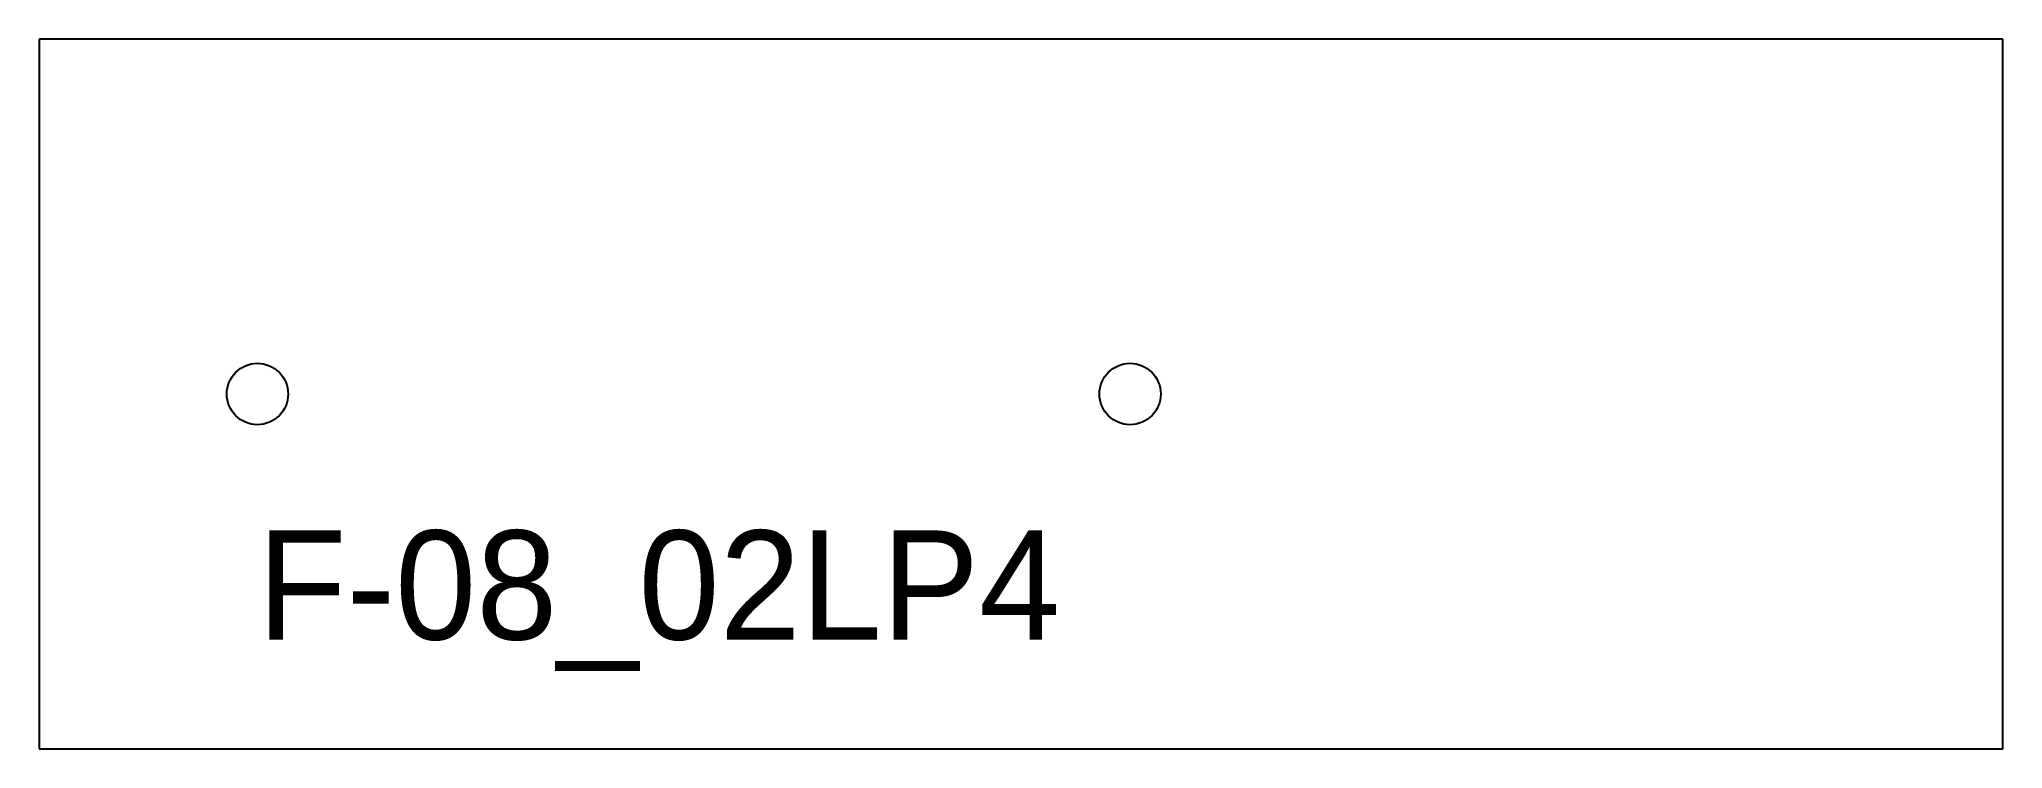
# Model space of a CAD drawing. Extents: x 0 to 18, y 0 to 6.5.
import ezdxf

# ---------------------------------------------------------------- set-up
doc = ezdxf.new("R2010")
doc.units = 0
doc.header["$MEASUREMENT"] = 0
doc.layers.add('BURN', color=1, linetype='CONTINUOUS')
doc.layers.add('SCRIBE', color=1, linetype='CONTINUOUS')

msp = doc.modelspace()

# ---------------------------------------------------------------- linework, layer by layer
at = {"layer": 'BURN'}
for p, q in [((18, 6.5), (0, 6.5)), ((0, 6.5), (0, 0)), ((18, 0), (18, 6.5)), ((0, 0), (18, 0))]:
    msp.add_line(p, q, dxfattribs=at)
for centre in [(2, 3.25), (10, 3.25)]:
    msp.add_circle(centre, 0.281, dxfattribs=at)

# ---------------------------------------------------------------- texts
at = {"layer": 'SCRIBE'}
msp.add_text('F-08_02LP4', height=1, dxfattribs=at).set_placement((2, 1))

doc.saveas('drawing.dxf')
